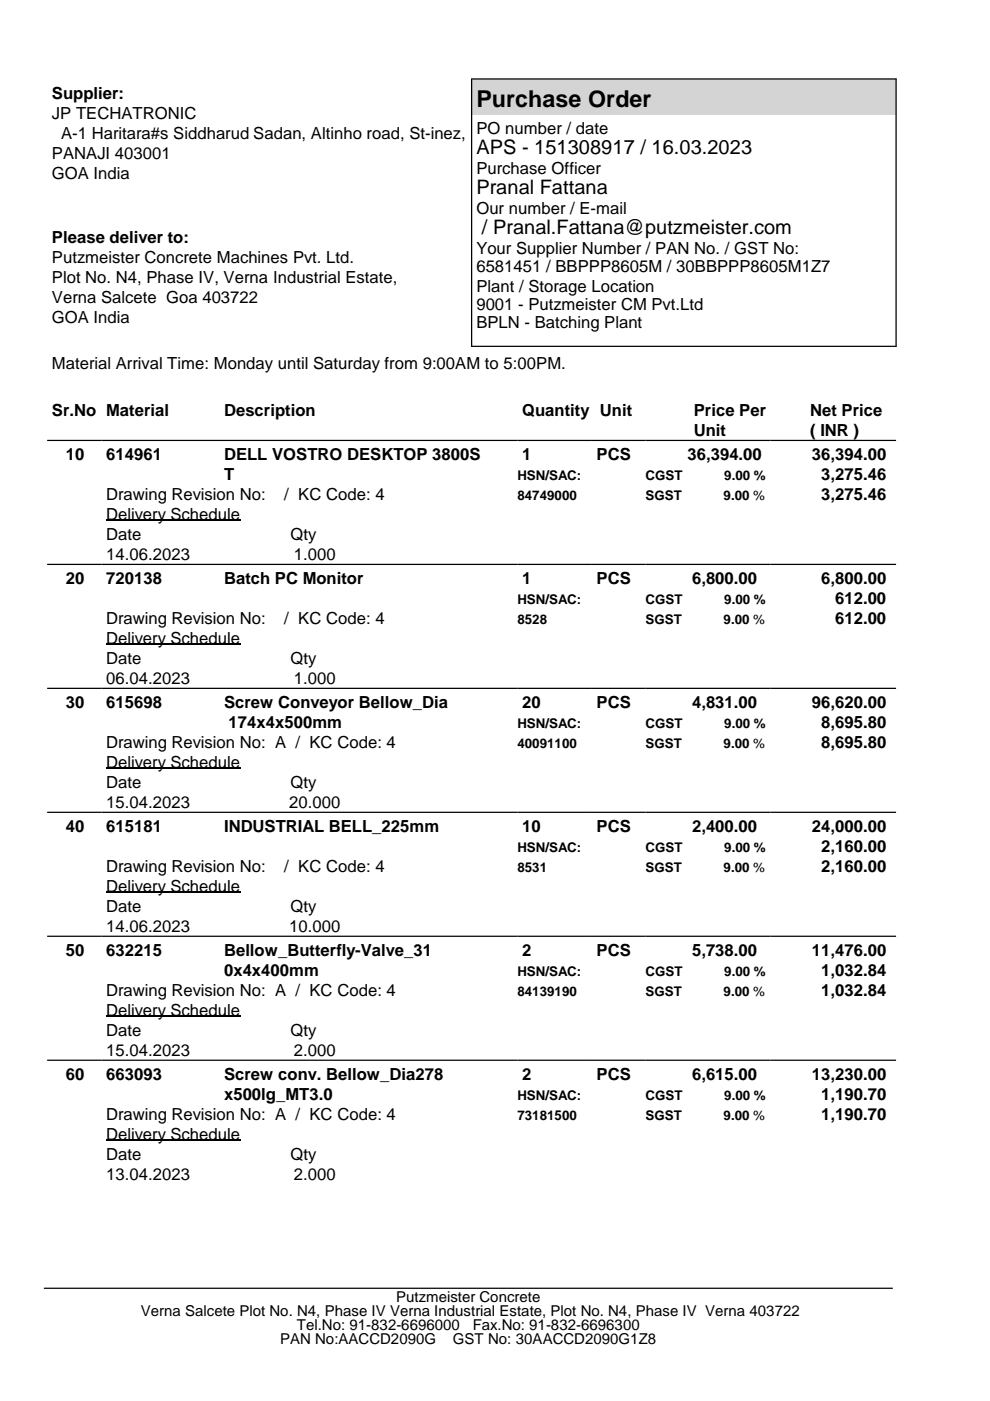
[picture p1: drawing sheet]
<svg xmlns="http://www.w3.org/2000/svg" width="210mm" height="297mm" viewBox="0 0 210 297" stroke-linecap="round" stroke-linejoin="round" font-family="sans-serif">
<defs><g id="words">
<text font-size="4.9" x="101" y="22.7">Purchase Order</text>
<g font-size="4.2">
<text x="101" y="32.7">APS - 151308917 / 16.03.2023</text>
<text x="101" y="41.2">Pranal Fattana</text>
<text x="102.2" y="49.6">/ Pranal.Fattana@putzmeister.com</text>
</g>
<g font-size="3.5">
<text x="11" y="21">Supplier:</text>
<text x="11" y="25.2">JP TECHATRONIC</text>
<text x="13" y="29.4">A-1 Haritara#s Siddharud Sadan, Altinho road, St-inez,</text>
<text x="101" y="28.5">PO number / date</text>
<text x="11" y="33.7">PANAJI 403001</text>
<text x="11" y="37.9">GOA India</text>
<text x="101" y="36.9">Purchase Officer</text>
<text x="101" y="45.4">Our number / E-mail</text>
<text x="11" y="51.5">Please deliver to:</text>
<text x="101" y="53.9">Your Supplier Number / PAN No. / GST No:</text>
<text x="11" y="55.7">Putzmeister Concrete Machines Pvt. Ltd.</text>
<text x="11" y="59.9">Plot No. N4, Phase IV, Verna Industrial Estate,</text>
<text x="101" y="57.7">6581451 / BBPPP8605M / 30BBPPP8605M1Z7</text>
<text x="11" y="64.2">Verna Salcete Goa 403722</text>
<text x="101" y="61.9">Plant / Storage Location</text>
<text x="101" y="65.8">9001 - Putzmeister CM Pvt.Ltd</text>
<text x="11" y="68.4">GOA India</text>
<text x="101" y="69.6">BPLN - Batching Plant</text>
<text x="11" y="78.3">Material Arrival Time: Monday until Saturday from 9:00AM to 5:00PM.</text>
<text x="11" y="88.3">Sr.No Material</text>
<text x="47.5" y="88.3">Description</text>
<text x="110.7" y="88.3">Quantity Unit</text>
<text x="147.1" y="88.3">Price Per</text>
<text x="171.8" y="88.3">Net Price</text>
<text x="147.1" y="92.5">Unit</text>
<text x="171.8" y="92.5">( INR )</text>
<text x="13.9" y="97.6">10</text>
<text x="22.5" y="97.6">614961</text>
<text x="47.5" y="97.6">DELL VOSTRO DESKTOP 3800S</text>
<text x="47.5" y="101.8">T</text>
<text x="110.7" y="97.6">1</text>
<text x="126.5" y="97.6">PCS</text>
<text x="145.7" y="97.6">36,394.00</text>
<text x="172.1" y="97.6">36,394.00</text>
<text x="174.1" y="101.8">3,275.46</text>
<text x="22.5" y="106.1">Drawing Revision No:</text>
<text x="60.3" y="106.1">/ KC Code: 4</text>
<text x="174.1" y="106.1">3,275.46</text>
<text x="22.5" y="110.3">Delivery Schedule</text>
<text x="22.5" y="114.5">Date</text>
<text x="22.5" y="118.8">14.06.2023</text>
<text x="61.6" y="114.5">Qty</text>
<text x="62.3" y="118.8">1.000</text>
<text x="13.9" y="123.9">20</text>
<text x="22.5" y="123.9">720138</text>
<text x="47.5" y="123.9">Batch PC Monitor</text>
<text x="110.7" y="123.9">1</text>
<text x="126.5" y="123.9">PCS</text>
<text x="146.7" y="123.9">6,800.00</text>
<text x="174.1" y="123.9">6,800.00</text>
<text x="177.1" y="128.1">612.00</text>
<text x="22.5" y="132.4">Drawing Revision No:</text>
<text x="22.5" y="136.6">Delivery Schedule</text>
<text x="60.3" y="132.4">/ KC Code: 4</text>
<text x="177.1" y="132.4">612.00</text>
<text x="22.5" y="140.8">Date</text>
<text x="61.6" y="140.8">Qty</text>
<text x="22.5" y="145.1">06.04.2023</text>
<text x="62.3" y="145.1">1.000</text>
<text x="13.9" y="150.2">30</text>
<text x="22.5" y="150.2">615698</text>
<text x="47.5" y="150.2">Screw Conveyor Bellow_Dia</text>
<text x="48.5" y="154.4">174x4x500mm</text>
<text x="110.7" y="150.2">20</text>
<text x="126.5" y="150.2">PCS</text>
<text x="146.7" y="150.2">4,831.00</text>
<text x="172.1" y="150.2">96,620.00</text>
<text x="174.1" y="154.4">8,695.80</text>
<text x="22.5" y="158.6">Drawing Revision No: A / KC Code: 4</text>
<text x="174.1" y="158.6">8,695.80</text>
<text x="22.5" y="162.9">Delivery Schedule</text>
<text x="22.5" y="167.1">Date</text>
<text x="61.6" y="167.1">Qty</text>
<text x="22.5" y="171.3">15.04.2023</text>
<text x="61.3" y="171.3">20.000</text>
<text x="13.9" y="176.5">40</text>
<text x="22.5" y="176.5">615181</text>
<text x="47.5" y="176.5">INDUSTRIAL BELL_225mm</text>
<text x="110.7" y="176.5">10</text>
<text x="126.5" y="176.5">PCS</text>
<text x="146.7" y="176.5">2,400.00</text>
<text x="172.1" y="176.5">24,000.00</text>
<text x="22.5" y="184.9">Drawing Revision No:</text>
<text x="60.3" y="184.9">/ KC Code: 4</text>
<text x="174.1" y="180.7">2,160.00</text>
<text x="174.1" y="184.9">2,160.00</text>
<text x="22.5" y="189.2">Delivery Schedule</text>
<text x="22.5" y="193.4">Date</text>
<text x="22.5" y="197.6">14.06.2023</text>
<text x="61.3" y="197.6">10.000</text>
<text x="61.6" y="193.4">Qty</text>
<text x="13.9" y="202.7">50</text>
<text x="22.5" y="202.7">632215</text>
<text x="47.5" y="202.7">Bellow_Butterfly-Valve_31</text>
<text x="110.7" y="202.7">2</text>
<text x="126.5" y="202.7">PCS</text>
<text x="146.7" y="202.7">5,738.00</text>
<text x="172.1" y="202.7">11,476.00</text>
<text x="47.5" y="207">0x4x400mm</text>
<text x="174.1" y="207">1,032.84</text>
<text x="22.5" y="211.2">Drawing Revision No: A / KC Code: 4</text>
<text x="22.5" y="215.4">Delivery Schedule</text>
<text x="174.1" y="211.2">1,032.84</text>
<text x="22.5" y="219.7">Date</text>
<text x="61.6" y="219.7">Qty</text>
<text x="22.5" y="223.9">15.04.2023</text>
<text x="62.3" y="223.9">2.000</text>
<text x="13.9" y="229">60</text>
<text x="22.5" y="229">663093</text>
<text x="47.5" y="229">Screw conv. Bellow_Dia278</text>
<text x="47.5" y="233.3">x500lg_MT3.0</text>
<text x="110.7" y="229">2</text>
<text x="126.5" y="229">PCS</text>
<text x="146.7" y="229">6,615.00</text>
<text x="172.1" y="229">13,230.00</text>
<text x="174.1" y="233.3">1,190.70</text>
<text x="22.5" y="237.5">Drawing Revision No: A / KC Code: 4</text>
<text x="174.1" y="237.5">1,190.70</text>
<text x="22.5" y="241.7">Delivery Schedule</text>
<text x="22.5" y="246">Date</text>
<text x="61.6" y="246">Qty</text>
<text x="22.5" y="250.2">13.04.2023</text>
<text x="62.3" y="250.2">2.000</text>
</g>
<g font-size="3.2">
<text x="29.9" y="279.1">Verna Salcete Plot No. N4, Phase IV Verna Industrial Estate, Plot No. N4, Phase IV Verna 403722</text>
<text x="84" y="276.1">Putzmeister Concrete</text>
<text x="59.4" y="285">PAN No:AACCD2090G</text>
<text x="62.9" y="282">Tel.No: 91-832-6696000</text>
<text x="96" y="285">GST No: 30AACCD2090G1Z8</text>
<text x="100.2" y="282">Fax.No: 91-832-6696300</text>
</g>
<g font-size="2.8">
<text x="109.7" y="101.8">HSN/SAC:</text>
<text x="136.9" y="101.8">CGST</text>
<text x="153.6" y="101.8">9.00 %</text>
<text x="109.7" y="106.1">84749000</text>
<text x="136.9" y="106.1">SGST</text>
<text x="153.4" y="106.1">9.00 %</text>
<text x="109.7" y="128.1">HSN/SAC:</text>
<text x="136.9" y="128.1">CGST</text>
<text x="153.6" y="128.1">9.00 %</text>
<text x="109.7" y="132.4">8528</text>
<text x="136.9" y="132.4">SGST</text>
<text x="153.4" y="132.4">9.00 %</text>
<text x="109.7" y="154.4">HSN/SAC:</text>
<text x="136.9" y="154.4">CGST</text>
<text x="153.6" y="154.4">9.00 %</text>
<text x="109.7" y="158.6">40091100</text>
<text x="136.9" y="158.6">SGST</text>
<text x="153.4" y="158.6">9.00 %</text>
<text x="109.7" y="180.7">HSN/SAC:</text>
<text x="109.7" y="184.9">8531</text>
<text x="136.9" y="180.7">CGST</text>
<text x="136.9" y="184.9">SGST</text>
<text x="153.4" y="184.9">9.00 %</text>
<text x="153.6" y="180.7">9.00 %</text>
<text x="109.7" y="207">HSN/SAC:</text>
<text x="136.9" y="207">CGST</text>
<text x="153.6" y="207">9.00 %</text>
<text x="109.7" y="211.2">84139190</text>
<text x="136.9" y="211.2">SGST</text>
<text x="153.4" y="211.2">9.00 %</text>
<text x="109.7" y="233.3">HSN/SAC:</text>
<text x="136.9" y="233.3">CGST</text>
<text x="153.6" y="233.3">9.00 %</text>
<text x="109.7" y="237.5">73181500</text>
<text x="136.9" y="237.5">SGST</text>
<text x="153.4" y="237.5">9.00 %</text>
</g>
</g></defs>
<path d="M100 16.7h90v7.5h-90z" fill="#d4d4d4"/>
<path d="M99.9 16.7h90.2M100 16.7v56.7M190 16.7v56.7M99.9 73.4h90.2M10 93.4h180M10 119.7h180M10 145.9h180M10 172.2h180M10 198.5h180M10 224.8h180M9.3 273.1h180" fill="none" stroke="#000" stroke-width=".26"/>
<path d="M22.5 110.3h28.4M22.5 136.6h28.4M22.5 162.9h28.4M22.5 189.2h28.4M22.5 215.4h28.4M22.5 241.7h28.4" fill="none" stroke="#000" stroke-width=".35"/>
<use href="#words"/>
</svg>
